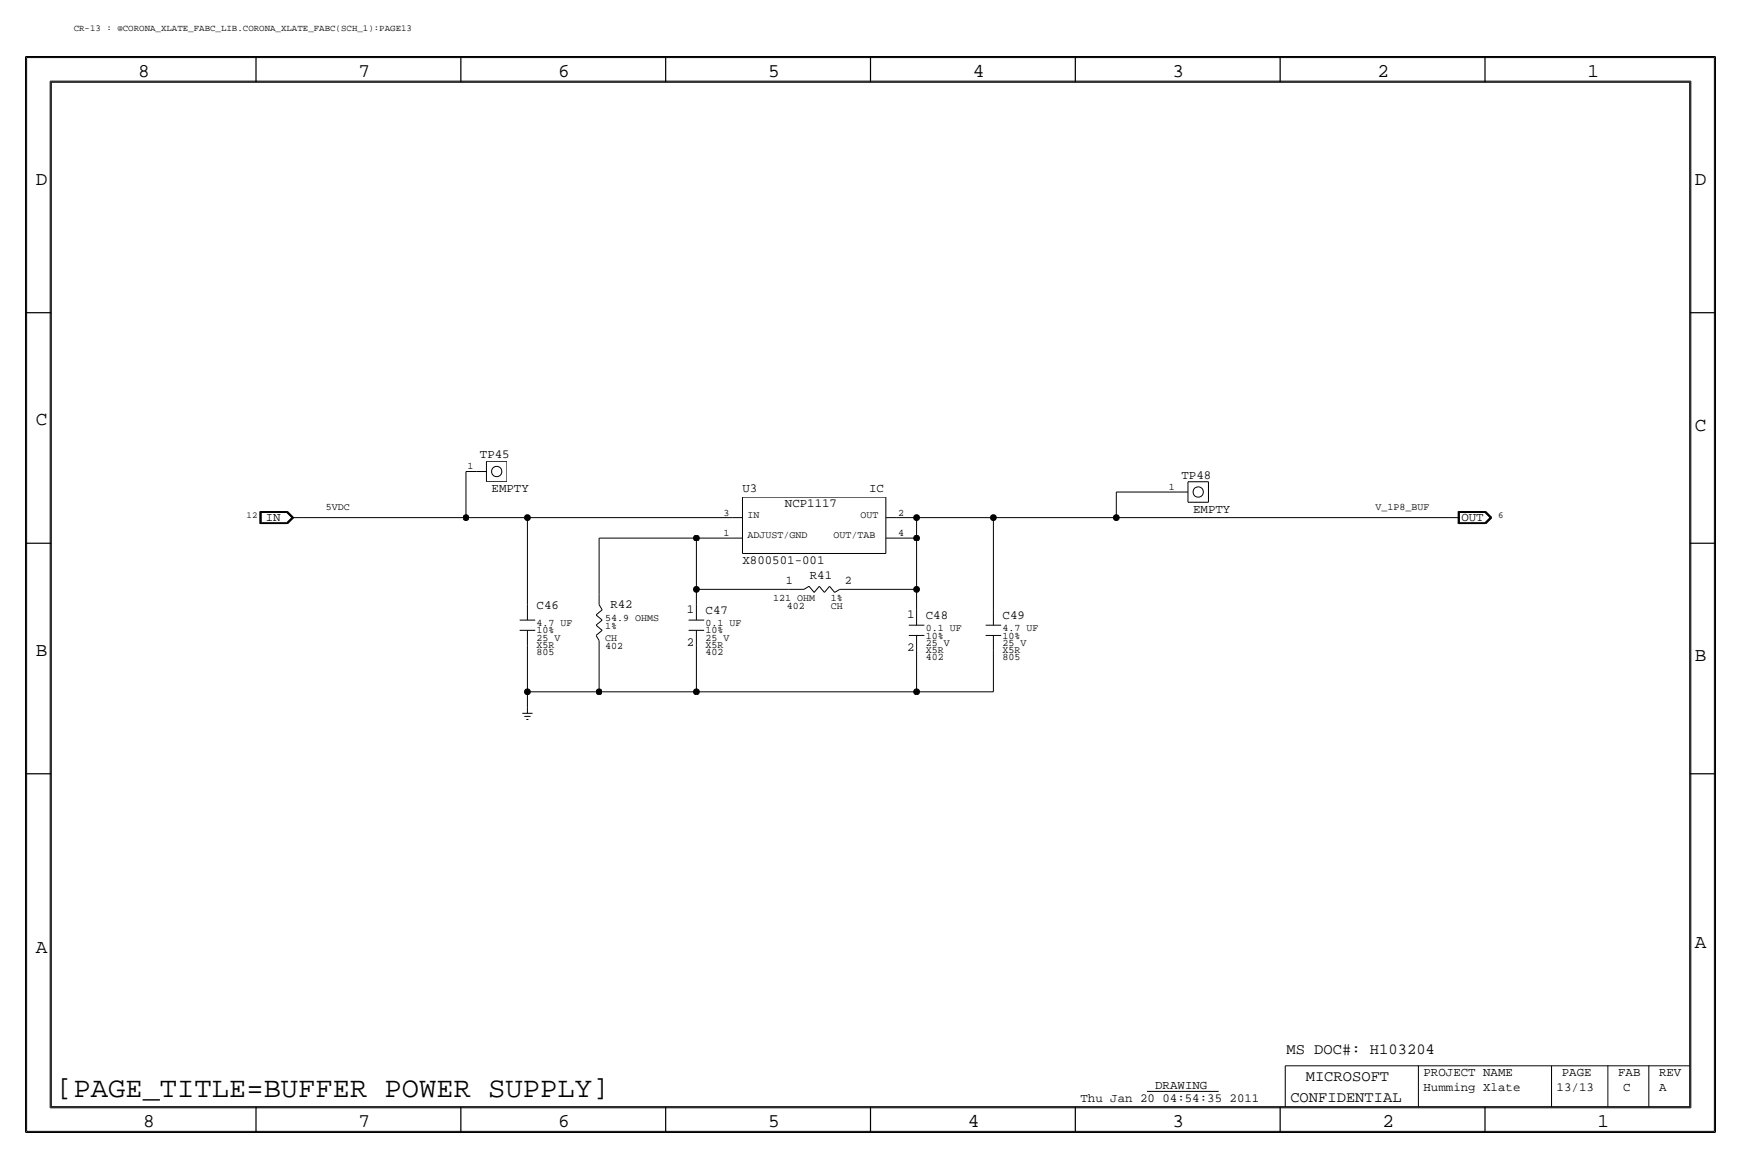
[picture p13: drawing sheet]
<svg xmlns="http://www.w3.org/2000/svg" width="432mm" height="287mm" viewBox="0 0 432 287" stroke-linecap="round" stroke-linejoin="round" font-family="sans-serif">
<defs><g id="words">
<text font-size="7.1" x="14" y="271.8">[PAGE_TITLE=BUFFER POWER SUPPLY]</text>
<g font-size="4.8">
<text x="34.3" y="19.1">8</text>
<text x="88.9" y="19.1">7</text>
<text x="138.4" y="19.1">6</text>
<text x="190.5" y="19.1">5</text>
<text x="241.3" y="19.1">4</text>
<text x="290.8" y="19.1">3</text>
<text x="341.6" y="19.1">2</text>
<text x="393.7" y="19.1">1</text>
<text x="8.9" y="45.8">D</text>
<text x="420.4" y="45.8">D</text>
<text x="8.9" y="105.5">C</text>
<text x="420.4" y="106.7">C</text>
<text x="8.9" y="162.6">B</text>
<text x="420.4" y="163.9">B</text>
<text x="8.9" y="236.3">A</text>
<text x="420.4" y="235">A</text>
<text x="35.5" y="279.4">8</text>
<text x="88.9" y="279.4">7</text>
<text x="138.4" y="279.4">6</text>
<text x="190.5" y="279.4">5</text>
<text x="240" y="279.4">4</text>
<text x="290.8" y="279.4">3</text>
<text x="342.9" y="279.4">2</text>
<text x="396.2" y="279.4">1</text>
</g>
<g font-size="3.8">
<text x="319.1" y="261.3">MS DOC#: H103204</text>
<text x="323.9" y="268">MICROSOFT</text>
<text x="320" y="273.1">CONFIDENTIAL</text>
</g>
<g font-size="3.1">
<text x="119" y="113.6">TP45</text>
<text x="293" y="118.7">TP48</text>
<text x="121.9" y="122">EMPTY</text>
<text x="184.1" y="122">U3</text>
<text x="194.7" y="125.8">NCP1117</text>
<text x="215.5" y="122">IC</text>
<text x="65.9" y="129.1">IN</text>
<text x="295.9" y="127.1">EMPTY</text>
<text x="362.5" y="129.1">OUT</text>
<text x="184.1" y="139.8">X800501-001</text>
<text x="200.9" y="143.6">R41</text>
<text x="133.1" y="150.9">C46</text>
<text x="151.4" y="150.7">R42</text>
<text x="170.4" y="151.9">1</text>
<text x="175" y="152.2">C47</text>
<text x="225" y="153.2">1</text>
<text x="229.6" y="153.5">C48</text>
<text x="248.7" y="153.5">C49</text>
<text x="170.4" y="160.1">2</text>
<text x="225" y="161.3">2</text>
<text x="353.1" y="266.8">PROJECT NAME</text>
<text x="387.3" y="266.8">PAGE</text>
<text x="401.3" y="266.8">FAB</text>
<text x="411.5" y="266.8">REV</text>
<text x="268" y="273.1">Thu Jan 20 04:54:35 2011</text>
<text x="286.5" y="270.1">DRAWING</text>
<text x="353.1" y="270.6">Humming Xlate</text>
<text x="386.1" y="270.6">13/13</text>
<text x="402.6" y="270.6">C</text>
<text x="411.5" y="270.6">A</text>
</g>
<g font-size="2.9">
<text x="194.9" y="144.8">1</text>
<text x="209.6" y="144.8">2</text>
</g>
<g font-size="2.5">
<text x="115.9" y="116.4">1</text>
<text x="289.9" y="121.5">1</text>
<text x="80.8" y="126.5">5VDC</text>
<text x="179.4" y="127.8">3</text>
<text x="185.4" y="128.3">IN</text>
<text x="213.4" y="128.3">OUT</text>
<text x="222.8" y="127.8">2</text>
<text x="341.1" y="126.5">V_1P8_BUF</text>
<text x="179.4" y="132.9">1</text>
<text x="185.4" y="133.4">ADJUST/GND</text>
<text x="206.7" y="133.4">OUT/TAB</text>
<text x="222.8" y="132.9">4</text>
<text x="191.8" y="148.9">121 OHM</text>
<text x="206.1" y="148.9">1%</text>
<text x="133.1" y="155.2">4.7 UF</text>
<text x="150.1" y="154">54.9 OHMS</text>
<text x="175" y="155.2">0.1 UF</text>
<text x="195.1" y="150.9">402</text>
<text x="206.1" y="150.9">CH</text>
<text x="133.1" y="157">10%</text>
<text x="133.1" y="160.6">X5R</text>
<text x="133.1" y="158.8">25 V</text>
<text x="150.1" y="156">1%</text>
<text x="150.1" y="158.8">CH</text>
<text x="150.1" y="160.8">402</text>
<text x="175" y="160.6">X5R</text>
<text x="175" y="158.8">25 V</text>
<text x="175" y="157">10%</text>
<text x="229.6" y="158.3">10%</text>
<text x="229.6" y="156.5">0.1 UF</text>
<text x="229.6" y="161.8">X5R</text>
<text x="229.6" y="160.1">25 V</text>
<text x="248.7" y="158.3">10%</text>
<text x="248.7" y="156.5">4.7 UF</text>
<text x="248.7" y="161.8">X5R</text>
<text x="248.7" y="160.1">25 V</text>
<text x="133.1" y="162.4">805</text>
<text x="175" y="162.4">402</text>
<text x="229.6" y="163.6">402</text>
<text x="248.7" y="163.6">805</text>
</g>
<g font-size="2.3">
<text x="18.3" y="7.7">CR-13 : @CORONA_XLATE_FABC_LIB.CORONA_XLATE_FABC(SCH_1):PAGE13</text>
<text x="61.2" y="128.3">12</text>
<text x="371.6" y="128.3">6</text>
</g>
</g></defs>
<g fill="none" stroke="#000" stroke-width=".25">
<path d="M6.6 14.3h418.6zM6.6 14.3v266.2zM425.2 14.3v266.2zM12.4 20.1v254.5zM12.4 20.1h407zM419.4 20.1v254.5zM115.6 116.9h2.5zM115.6 116.9v11.4zM118.1 116.9h2.5zM120.6 119.4h5.1zM120.6 114.4h5.1zM120.6 114.4v5z"/>
<path d="M125.7 114.4v5zM294.6 119.4h5.1zM294.6 119.4v5.1zM299.7 119.4v5.1zM64.5 126.7h6.8zM64.5 126.7v3.2zM64.5 129.9h6.8zM64.6 126.8v3zM64.6 129.8h6.6zM64.6 126.8h6.6zM64.7 126.9v2.8zM64.7 129.7h6.5z"/>
<path d="M64.7 126.9h6.5zM64.8 127.1v2.5zM64.8 129.6h6.3zM64.8 127.1h6.3zM71.1 129.6l1.3-1.3zM71.1 127.1l1.3 1.2zM71.2 129.7l1.3-1.4zM71.2 126.9l1.3 1.4zM71.2 126.8l1.5 1.5zM71.2 129.8l1.5-1.5zM71.3 129.9l1.5-1.6zM71.3 126.7l1.5 1.6z"/>
<path d="M72.4 128.3h2.5zM74.9 128.3h40.7zM115.6 128.3h15.2zM130.8 128.3h50.8zM130.8 128.3v21.6zM148.6 133.4h24.1zM148.6 133.4v14zM172.7 133.4h8.9zM172.7 133.4v12.7zM181.6 128.3h2.5zM181.6 133.4h2.5zM184.1 137.2h35.6z"/>
<path d="M184.1 123.2v14zM184.1 123.2h35.6zM219.7 128.3h2.5zM219.7 133.4h2.5zM219.7 123.2v14zM222.2 128.3h5.1zM222.3 133.4h5zM227.3 133.4v12.7zM227.3 128.3v5.1zM227.3 128.3h19.1zM246.4 128.3h30.5zM246.4 128.3v22.9z"/>
<path d="M276.9 128.3h82.5zM276.9 122v6.3zM276.9 122h15.2zM292.1 122h2.5zM294.6 124.5h5.1zM359.4 128.3h2.5zM361.6 129.9h6.9zM361.6 126.7v3.2zM361.6 126.7h6.9zM361.7 126.8v3zM361.7 129.8h6.7zM361.7 126.8h6.7z"/>
<path d="M361.8 126.9v2.8zM361.8 129.7h6.6zM361.8 126.9h6.6zM361.9 127.1v2.5zM361.9 129.6h6.4zM361.9 127.1h6.4zM368.3 127.1l1.3 1.2zM368.3 129.6l1.3-1.3zM368.4 129.7l1.3-1.4zM368.4 126.9l1.3 1.4zM368.4 126.8l1.5 1.5zM368.4 129.8l1.5-1.5z"/>
<path d="M368.5 129.9l1.5-1.6zM368.5 126.7l1.5 1.6zM128.9 153.7h3.8zM128.9 156.3h3.8zM130.8 156.3v3.8zM130.8 149.9v3.8zM147.8 157.5l.8 1.3zM147.8 157.5l1.6-1.2zM147.8 155l1.6 1.3zM147.8 155l1.6-1.3zM147.8 152.5l1.6 1.2zM147.8 152.5l1.6-1.3z"/>
<path d="M148.6 158.8v3.8zM148.6 149.9l.8 1.3zM148.6 147.4v2.5zM170.8 153.7h3.9zM170.8 156.3h3.9zM172.7 156.3v3.8zM172.7 149.9v3.8zM172.7 146.1v3.8zM172.7 146.1h22.9zM195.6 146.1h3.8zM199.4 146.1l1.3-.8zM200.7 145.3l1.2 1.6z"/>
<path d="M203.2 145.3l-1.3 1.6zM203.2 145.3l1.3 1.6zM205.7 145.3l-1.2 1.6zM205.7 145.3l1.3 1.6zM207 146.9l1.3-.8zM208.3 146.1h2.5zM210.8 146.1h16.5zM225.4 155h3.9zM225.4 157.5h3.9zM227.3 157.5v3.8zM227.3 151.2v3.8zM227.3 146.1v5.1z"/>
<path d="M244.4 155h3.9zM244.4 157.5h3.9zM246.4 157.5v3.8zM246.4 151.2v3.8zM129.5 176.8h2.6zM130 177.6h1.6zM130.6 178.4h.5zM130.8 175.3v1.5zM130.8 171.5v3.8zM130.8 160.1v11.4zM130.8 171.5h17.8zM148.6 171.5h24.1z"/>
<path d="M148.6 162.6v8.9zM172.7 160.1v11.4zM172.7 171.5h54.6zM227.3 161.3v10.2zM227.3 171.5h19.1zM246.4 161.3v10.2zM12.4 274.6h407zM284.5 270.6h17.8zM318.8 264.2v10.2zM318.8 264.2h100.3zM351.8 264.2v10.2zM384.8 264.2v10.2z"/>
<path d="M398.8 264.2v10.2zM408.9 264.2v10.2zM6.6 280.5h418.6z"/>
<circle cx="123.2" cy="116.9" r="1.28"/>
<circle cx="297.2" cy="122" r="1.28"/>
</g>
<g fill="#000" stroke="#000" stroke-width=".25">
<circle cx="115.6" cy="128.3" r=".72"/>
<circle cx="130.8" cy="128.3" r=".72"/>
<circle cx="172.7" cy="133.4" r=".72"/>
<circle cx="227.3" cy="133.4" r=".72"/>
<circle cx="227.3" cy="128.3" r=".72"/>
<circle cx="246.4" cy="128.3" r=".72"/>
<circle cx="276.9" cy="128.3" r=".72"/>
<circle cx="172.7" cy="146.1" r=".72"/>
<circle cx="227.3" cy="146.1" r=".72"/>
<circle cx="130.8" cy="171.5" r=".72"/>
<circle cx="148.6" cy="171.5" r=".72"/>
<circle cx="172.7" cy="171.5" r=".72"/>
<circle cx="227.3" cy="171.5" r=".72"/>
</g>
<g fill="none" stroke="#000" stroke-width=".3">
<path d="M6.3 14v266.7zM6.4 14h419zM63.5 14v6.4zM114.3 14v6.4zM165.1 14v6.4zM215.9 14v6.4zM266.7 14v6.4zM317.5 14v6.4zM368.3 14v6.4zM425.4 14v266.7zM12.7 20.4h406.4zM12.7 20.4v254z"/>
<path d="M419.1 20.4v254zM6.3 77.5h6.4zM419.1 77.5h6.3zM6.3 134.7h6.4zM419.1 134.7h6.3zM6.3 191.8h6.4zM419.1 191.8h6.3zM12.7 274.4h406.4zM63.5 274.4v6.3zM114.3 274.4v6.3zM165.1 274.4v6.3zM215.9 274.4v6.3z"/>
<path d="M266.7 274.4v6.3zM317.5 274.4v6.3zM368.3 274.4v6.3zM6.4 280.7h419z"/>
</g>
<use href="#words"/>
</svg>
